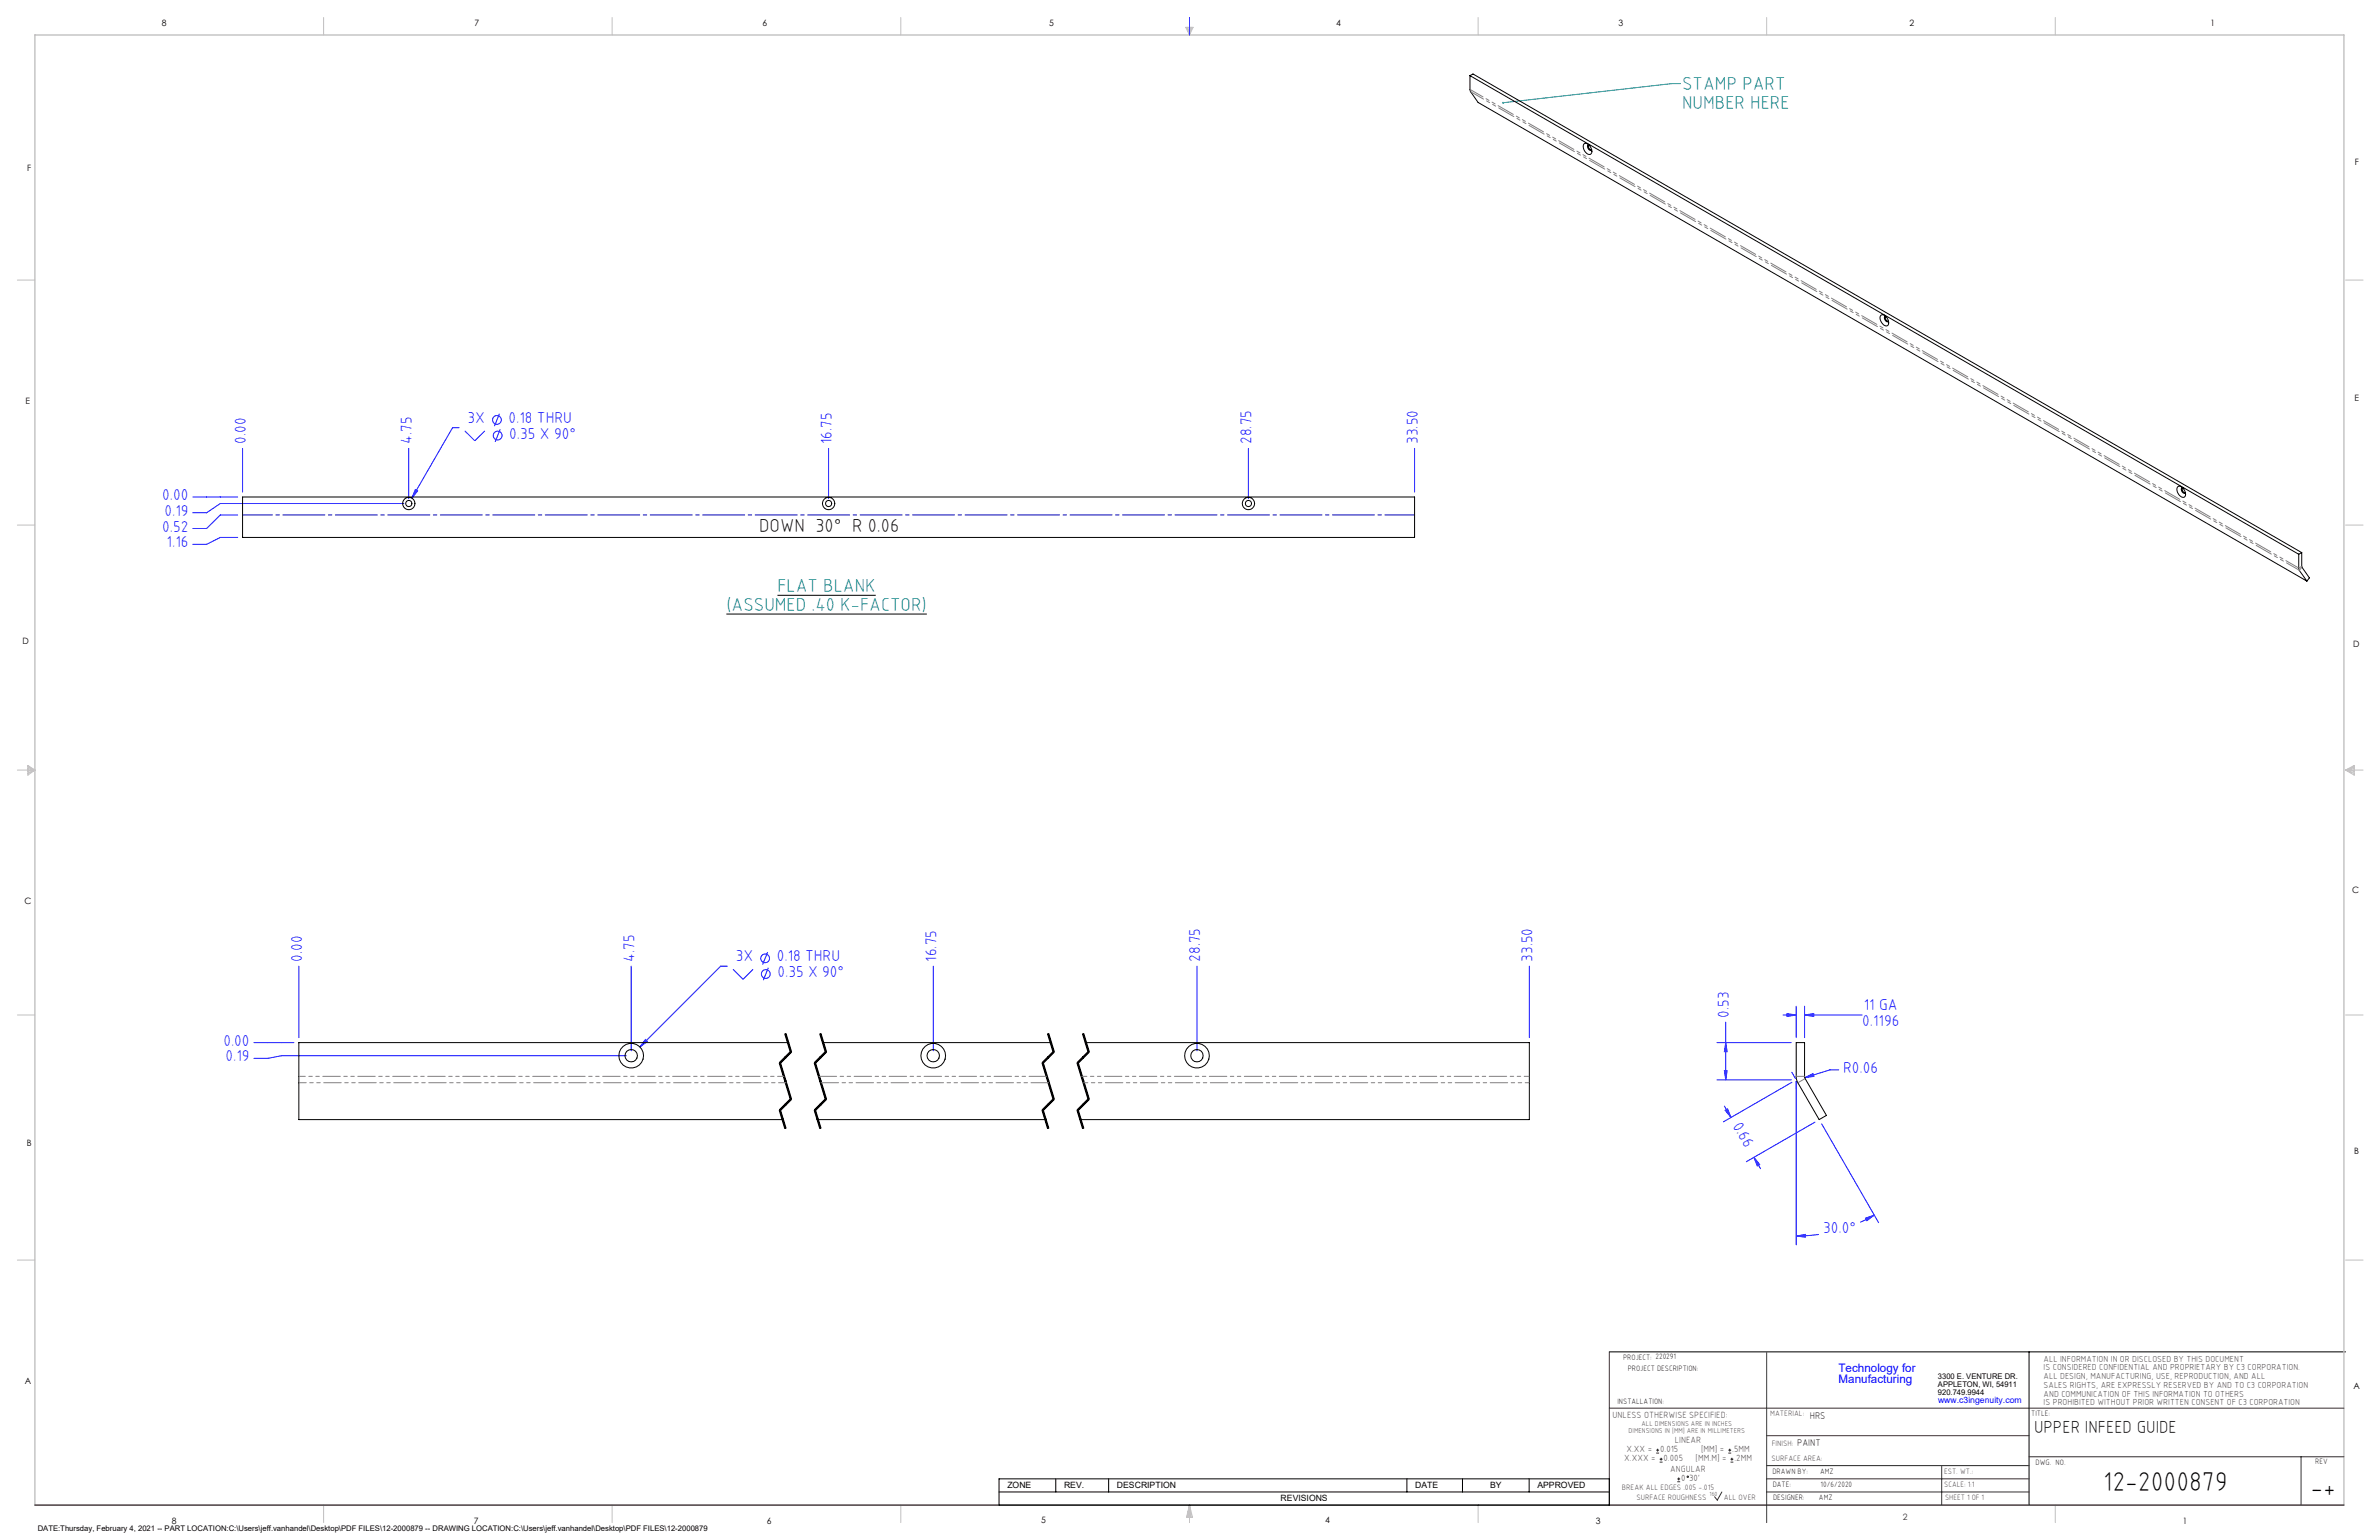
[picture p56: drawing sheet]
<svg xmlns="http://www.w3.org/2000/svg" width="864mm" height="559mm" viewBox="0 0 864 559" stroke-linecap="round" stroke-linejoin="round" font-family="sans-serif">
<defs><g id="words">
<g font-size="9.9">
<text x="763.5" y="541.1">12-2000879</text>
<text x="838.7" y="543.2">-+</text>
</g>
<g font-size="6.8" fill="#008080">
<text x="610.6" y="32.7">STAMP PART</text>
<text x="610.6" y="39.5">NUMBER HERE</text>
<text x="282.2" y="215">FLAT BLANK</text>
<text x="263.7" y="221.8">(ASSUMED .40 K-FACTOR)</text>
</g>
<text font-size="6.8" x="275.5" y="193.1">DOWN 30° R 0.06</text>
<text font-size="6.3" x="738.4" y="519.9">UPPER INFEED GUIDE</text>
<g font-size="5.7" fill="#00f">
<text x="169.7" y="153.5">3X</text>
<text x="184.6" y="153.5">0.18 THRU</text>
<text x="89.2" y="161.1" transform="rotate(-90 89.2 161.1)">0.00</text>
<text x="149.5" y="161.1" transform="rotate(-90 149.5 161.1)">4.75</text>
<text x="184.9" y="159.2">0.35 X 90°</text>
<text x="301.9" y="161.1" transform="rotate(-90 301.9 161.1)">16.75</text>
<text x="454.3" y="161.1" transform="rotate(-90 454.3 161.1)">28.75</text>
<text x="514.7" y="161.1" transform="rotate(-90 514.7 161.1)">33.50</text>
<text x="58.9" y="181.4">0.00</text>
<text x="59.7" y="187.2">0.19</text>
<text x="58.9" y="192.9">0.52</text>
<text x="60.5" y="198.6">1.16</text>
<text x="109.6" y="349" transform="rotate(-90 109.6 349)">0.00</text>
<text x="230.3" y="349" transform="rotate(-90 230.3 349)">4.75</text>
<text x="267.1" y="348.9">3X</text>
<text x="282" y="348.9">0.18 THRU</text>
<text x="339.9" y="349" transform="rotate(-90 339.9 349)">16.75</text>
<text x="435.7" y="349" transform="rotate(-90 435.7 349)">28.75</text>
<text x="556.3" y="349" transform="rotate(-90 556.3 349)">33.50</text>
<text x="282.2" y="354.5">0.35 X 90°</text>
<text x="627.6" y="369.3" transform="rotate(-90 627.6 369.3)">0.53</text>
<text x="676.6" y="366.6">11 GA</text>
<text x="676" y="372.3">0.1196</text>
<text x="81.1" y="379.4">0.00</text>
<text x="81.9" y="385.1">0.19</text>
<text x="669.1" y="389.3">R0.06</text>
<text x="628.8" y="408.5" transform="rotate(60 628.8 408.5)">0.66</text>
<text x="661.9" y="447.4">30.0°</text>
</g>
<g font-size="4.2" fill="#00f">
<text x="667.4" y="497.7">Technology for</text>
<text x="667.4" y="502">Manufacturing</text>
</g>
<g font-size="3.5">
<text x="657" y="514.9">HRS</text>
<text x="652.4" y="524.7">PAINT</text>
</g>
<g font-size="3.3" fill="#382c30">
<text x="585.4" y="514.4">UNLESS OTHERWISE SPECIFIED:</text>
<text x="590.4" y="526.8">X.XX =</text>
<text x="602.6" y="526.8">0.015</text>
<text x="608" y="523.6">LINEAR</text>
<text x="617.5" y="526.8">[MM] =</text>
<text x="628.8" y="526.8">.5MM</text>
<text x="589.6" y="530.1">X.XXX =</text>
<text x="603.9" y="530.1">0.005</text>
<text x="606.3" y="534">ANGULAR</text>
<text x="615.5" y="530.1">[MM.M] =</text>
<text x="629.6" y="530.1">.2MM</text>
<text x="610.3" y="537.3">0</text>
<text x="613.2" y="537.3">30'</text>
</g>
<g font-size="3.2">
<text x="58.8" y="9.6">8</text>
<text x="172.3" y="9.5">7</text>
<text x="276.8" y="9.5">6</text>
<text x="380.9" y="9.6">5</text>
<text x="485" y="9.5">4</text>
<text x="587.5" y="9.5">3</text>
<text x="693.1" y="9.5">2</text>
<text x="802.4" y="9.5">1</text>
<text x="854.9" y="59.8">F</text>
<text x="9.9" y="62">F</text>
<text x="9.3" y="146.5">E</text>
<text x="854.7" y="145.5">E</text>
<text x="8.2" y="233.6">D</text>
<text x="854.3" y="234.9">D</text>
<text x="8.9" y="328.1">C</text>
<text x="853.9" y="324.1">C</text>
<text x="9.7" y="415.8">B</text>
<text x="854.6" y="418.6">B</text>
<text x="9" y="502">A</text>
<text x="854.3" y="503.9">A</text>
<text x="62.3" y="552.9">8</text>
<text x="172" y="552.9">7</text>
<text x="278.3" y="552.9">6</text>
<text x="377.9" y="552.8">5</text>
<text x="481" y="552.8">4</text>
<text x="579.3" y="552.8">3</text>
<text x="792.4" y="552.8">1</text>
</g>
<g font-size="3.2" fill="#382c30">
<text x="741.9" y="494.1">ALL INFORMATION IN OR DISCLOSED BY THIS DOCUMENT</text>
<text x="741.9" y="497.3">IS CONSIDERED CONFIDENTIAL AND PROPRIETARY BY C3 CORPORATION.</text>
<text x="741.9" y="500.4">ALL DESIGN, MANUFACTURING, USE, REPRODUCTION, AND ALL</text>
<text x="741.9" y="503.6">SALES RIGHTS, ARE EXPRESSLY RESERVED BY AND TO C3 CORPORATION</text>
<text x="741.9" y="506.8">AND COMMUNICATION OF THIS INFORMATION TO OTHERS</text>
<text x="741.9" y="510">IS PROHIBITED WITHOUT PRIOR WRITTEN CONSENT OF C3 CORPORATION</text>
<text x="690.7" y="551.6">2</text>
</g>
<text font-size="3.1" fill="#00f" x="703.5" y="509.2">www.c3ingenuity.com</text>
<g font-size="3.1">
<text x="365.7" y="540">ZONE</text>
<text x="386.3" y="540">REV.</text>
<text x="405.5" y="540">DESCRIPTION</text>
<text x="464.9" y="544.8">REVISIONS</text>
<text x="513.7" y="540">DATE</text>
<text x="540.9" y="540">BY</text>
<text x="558.1" y="540">APPROVED</text>
</g>
<g font-size="2.8">
<text x="589.2" y="493.3">PROJECT: 220291</text>
<text x="590.9" y="497.3">PROJECT DESCRIPTION:</text>
<text x="703.5" y="500.5">3300 E. VENTURE DR.</text>
<text x="703.5" y="503.3">APPLETON, WI, 54911</text>
<text x="587.1" y="509.6">INSTALLATION:</text>
<text x="703.5" y="506.2">920.749.9944</text>
<text x="737.3" y="513.8">TITLE:</text>
<text x="738.9" y="531.5">DWG. NO.</text>
<text x="840.5" y="531.3">REV</text>
<text x="643.4" y="534.9">DRAWN BY:</text>
<text x="643.5" y="539.7">DATE:</text>
<text x="660.7" y="534.7">AMZ</text>
<text x="660.9" y="539.6">10/6/2020</text>
<text x="643.6" y="544.4">DESIGNER:</text>
<text x="660.3" y="544.3">AMZ</text>
<text x="13.7" y="555.5">DATE:Thursday, February 4, 2021 -- PART LOCATION:C:\Users\jeff.vanhandel\Desktop\PDF FILES\12-2000879 -- DRAWING LOCATION:C:\Users\jeff.vanhandel\Desktop\PDF FILES\12-2000879</text>
</g>
<g font-size="2.8" fill="#382c30">
<text x="642.6" y="513.8">MATERIAL:</text>
<text x="643.2" y="524.8">FINISH:</text>
<text x="643.1" y="530.1">SURFACE AREA:</text>
<text x="705.7" y="534.7">EST. WT.:</text>
<text x="705.7" y="539.7">SCALE: 1:1</text>
<text x="588.8" y="540.5">BREAK ALL EDGES .005 -.015</text>
<text x="594" y="544.2">SURFACE ROUGHNESS</text>
<text x="625.8" y="544.2">ALL OVER</text>
<text x="706.1" y="544.4">SHEET 1 OF 1</text>
</g>
<g font-size="2.5" fill="#382c30">
<text x="591.2" y="520.1">DIMENSIONS IN [MM] ARE IN MILLIMETERS</text>
<text x="595.9" y="517.3">ALL DIMENSIONS ARE IN INCHES</text>
</g>
<text font-size="2.2" fill="#382c30" x="620.6" y="542.9">160</text>
</g></defs>
<g fill="none" stroke="#000" stroke-width=".36">
<path d="M282.2 216h35.7M263.7 222.8h72.8M284.9 375.2l2 6.6M285.1 375.1l2 6.6-4 4 4 13.1-4 4 2 6.6M285.3 375l2 6.6M297.6 375.2l2 6.6M297.8 375.1l2 6.6-4 4 4 13.1-4 4 2 6.6M298 375l2 6.6M380.3 375.2l2 6.6M380.5 375.1l2 6.6-4 4 4 13.1-4 4 2 6.6M380.7 375l1 3.3M381.7 378.3l1 3.3z"/>
<path d="M393 375.2l2 6.6M393.2 375.1l2 6.6-4 4 4 13.1-4 4 2 6.6M393.4 375l2 6.6M282.9 385.8l4 13.1M283.3 385.6l4 13.2M286.9 381.5l-4 4M286.9 398.7l-4 4M287.3 381.9l-4 4M287.3 399l-4 4M295.6 385.8l4 13.1M296 385.6l4 13.2M299.6 381.5l-4 4"/>
<path d="M299.6 398.7l-4 4M300 381.9l-4 4M300 399l-4 4M378.3 385.8l4 13.1M378.7 385.6l4 13.2M382.3 381.5l-4 4M382.3 398.7l-4 4M382.7 381.9l-4 4M382.7 399l-4 4M391 385.8l4 13.1M391.4 385.6l4 13.2M395 381.5l-4 4"/>
<path d="M395 398.7l-4 4M395.4 381.9l-4 4M395.4 399l-4 4M282.9 402.9l2 6.6M283.3 402.8l2 6.6M295.6 402.9l2 6.6M296 402.8l2 6.6M378.3 402.9l2 6.6M378.7 402.8l2 6.6M391 402.9l2 6.6M391.4 402.8l2 6.6M584.2 490.5h267.3"/>
<path d="M736.6 490.5v55.6M362.7 536.6h221.5v9.5h-221.5zM383.3 536.6v4.8M402.4 536.6v4.8M510.7 536.6v4.8M530.9 536.6v4.8M555.1 536.6v4.8M362.7 541.4h221.5"/>
</g>
<g fill="none" stroke="#c0c0c0" stroke-width=".36">
<path d="M117.5 6.4v6.3M222.2 6.4v6.3M327 6.4v6.3M430.4 9.9h2.7l-1.3 2.8zM430.9 9.9l.9 2.8M431.2 9.9l.6 2.8M432.1 9.9l-.3 2.8M432.6 9.9l-.8 2.8M536.6 6.4v6.3M641.3 6.4v6.3M746.1 6.4v6.3M6.3 101.6h6.4"/>
<path d="M851.5 101.6h6.3M6.3 190.5h6.4M851.5 190.5h6.3M6.3 279.4h6.4M10.1 277.7l2.6 1.7-2.6 1.9zM10.1 278.2l2.6 1.2M10.1 278.8l2.6 .6M12.7 279.4l-2.6 1.2M12.7 279.4l-2.6 .5M851.5 279.4h6.3M851.5 279.4l3.1 .5M851.5 279.4l3.1 1.2"/>
<path d="M851.5 279.4l3.1-1.7v3.6zM854.6 278.8l-3.1 .6M854.6 278.2l-3.1 1.2M6.3 368.3h6.4M851.5 368.3h6.3M6.3 457.2h6.4M851.5 457.2h6.3M117.5 546.1v6.4M222.2 546.1v6.4M327 546.1v6.4M431.8 546.1v6.4M431.8 546.1l1.1 4.5h-2.2z"/>
<path d="M431.8 546.1l.6 4.5M431.8 546.1l-.9 4.5M431.8 546.1l-.4 4.5M431.8 546.1l.3 4.5M536.6 546.1v6.4M746.1 546.1v6.4"/>
</g>
<path d="M12.7 546.1v-533.4h838.2v533.4" fill="none" stroke="#c0c0c0" stroke-width=".5"/>
<g fill="none" stroke="#00f" stroke-width=".36">
<path d="M431.8 6.4v6.3M166.7 155.2h-2.4l-14.8 25.6M168.7 156.4l3.7 3.5 3.6-3.5M181.3 150.1l-1.8 4.5M181.6 155.8l-1.9 4.5M88.1 162.7v15.8M148.4 162.7v18.2M150.7 177.7l.9 .5-2.1 2.6zM300.8 162.7v18.2M453.2 162.7v18.2M513.5 162.7v15.8M70 180.3h16.3"/>
<path d="M86.3 186.9h-6.3l-5 4.9h-5M86.3 195h-6.3l-5 2.5h-5M146.6 182.7h-66.6l-5 3.4h-5M108.5 350.6v25.9M229.1 350.6v30.7M264 350.6h-2.4l-29.3 29.3M266.1 351.7l3.6 3.7 3.7-3.7M278.7 345.5l-1.9 4.5M278.9 351.2l-1.8 4.5M338.8 350.6v30.7M434.5 350.6v30.7M555.2 350.6v25.9"/>
<path d="M92.2 378.3h14.5M234.3 377.2l.7 .7-2.7 2zM623.3 378.3h26.9M626.5 370.9v20.9M626.5 378.3l.5 3.3h-1zM647.3 368.3h4.7M648.7 367.8l3.3 .5-3.3 .5zM652 365.1v11.4M655.1 368.3l3.3-.5v1zM655.1 365.1v11.4M655.1 368.3h20.9M227.4 383.1h-125.2l-5 .9h-5"/>
<path d="M623.3 391.8h26.9M626 388.5h1l-.5 3.3zM650.5 389.1l1.3 2.2M650.5 392.7l-24.9 14.4M652 392.4v59.3M655.1 391.1l3-1.5 .4 1zM667.5 388.2h-3.2l-9.2 2.9M626 401.4l2.4 4.1M626.3 402.9l.8-.5 1.3 3.1zM636.7 419.9l2.1 2.7-.9 .5zM636.7 419.9l2.4 4.2M658.8 407.2l-24.9 14.3"/>
<path d="M661.3 407.8l20.7 35.9M652 448.5l3.3-.6 .1 1zM660.3 447.9l-8.3 .6M677.2 442l3.2-1.1-2.7 2zM680.4 440.9l-5.1 2.6"/>
<circle cx="180.4" cy="152.4" r="1.59"/>
<circle cx="180.7" cy="158" r="1.59"/>
<circle cx="277.7" cy="347.8" r="1.59"/>
<circle cx="278" cy="353.4" r="1.59"/>
</g>
<path d="M584.2 490.5v55.6M641.3 490.7v61.8M584.2 511h266.7M641.3 520.9h95.3M641.3 531.8h95.3M641.3 536.6h95.3M704.8 531.8v14.3M736.6 528.6h114.3M835.3 528.6v17.5M625.1 541.4l-1.7 2.9-1-1.2M641.3 541.4h95.3" fill="none" stroke="#382c30" stroke-width=".36"/>
<path d="M12.7 546.1h838.2" fill="none" stroke="#382c30" stroke-width=".5"/>
<path d="M285.1 375.1l2 6.6M297.8 375.1l2 6.6M380.5 375.1l2 6.6M393.2 375.1l2 6.6M283.1 402.8l2 6.6M295.8 402.8l2 6.6M378.5 402.8l2 6.6M391.2 402.8l2 6.6" fill="none" stroke="#000" stroke-width=".36" stroke-dasharray="6.3 1.3 1.3 1.3" stroke-dashoffset="3.4"/>
<path d="M287.1 381.7l-4 4M287.1 398.8l-4 4M299.8 381.7l-4 4M299.8 398.8l-4 4M382.5 381.7l-4 4M382.5 398.8l-4 4M395.2 381.7l-4 4M395.2 398.8l-4 4" fill="none" stroke="#000" stroke-width=".36" stroke-dasharray="6.3 1.3 1.3 1.3" stroke-dashoffset="2.8"/>
<path d="M283.1 385.7l4 13.1M295.8 385.7l4 13.1M378.5 385.7l4 13.1M391.2 385.7l4 13.1" fill="none" stroke="#000" stroke-width=".36" stroke-dasharray="6.3 1.3 1.3 1.3" stroke-dashoffset="1.4"/>
<path d="M610 30.3h-3.2l-61.2 7" fill="none" stroke="#008080" stroke-width=".36"/>
<path d="M88.1 186.8h425.4" fill="none" stroke="#0000a0" stroke-width=".36" stroke-dasharray="15.2 1.3 1.3 1.3" stroke-dashoffset="4.4"/>
<path d="M545.4 37.1a.34 .34 0 0 1 .5-.1 .34 .34 0 0 1-.1 .5 .34 .34 0 0 1-.5-.2h.3h-.3z" fill="#008080"/>
<g fill="#00f">
<path d="M626 388.5h1l-.5 3.3zM626.5 378.3l.5 3.3h-1z"/>
<path d="M626.3 402.9l.8-.5 1.3 3.1zM636.7 419.9l2.1 2.7-.9 .5z"/>
<path d="M234.3 377.2l-2 2.7 2.7-2zM648.7 367.8l3.3 .5-3.3 .5zM655.1 368.3l3.3-.5v1zM652 448.5l3.3-.6 .1 1zM677.2 442l3.2-1.1-2.7 2zM655.1 391.1l3.4-.5-.4-1zM150.7 177.7l-1.2 3.1 2.1-2.6z"/>
</g>
<g fill="none" stroke="#000" stroke-width=".36">
<path d="M533.6 27.4v5.4l3 4.4 300.8 173.7M533.6 27.4l300.9 173.7M533.6 27.4l1.1-.6 300.9 173.7M575 52.3a2.17 2.17 0 0 1 2.8 2.1 1.19 1.19 0 0 1-.6 1.7 1.19 1.19 0 0 1-1.6-.8l-.8-1.6zM576.7 52.6a1.44 1.44 0 0 0 1 1.8M576.8 52.6a1.06 1.06 0 0 0-.3 1.3 1.06 1.06 0 0 0 1.3 .5M682.7 114.5a2.14 2.14 0 0 1 2.9 2.1 1.18 1.18 0 0 1-.6 1.7 1.18 1.18 0 0 1-1.6-.8l-.7-1a1.84 1.84 0 0 1 0-2zM684.3 114.8h.2a1.31 1.31 0 0 0 1.1 1.8 1.15 1.15 0 0 1-1.4-.4 1.15 1.15 0 0 1 .1-1.4zM790.5 176.7a1.58 1.58 0 0 1 2.3 1l.5 1.1a1.09 1.09 0 0 1-.2 1.5 1.09 1.09 0 0 1-1.5-.2l-1.1-1.4-.3-1.1zM792.2 177a1.51 1.51 0 0 0 1.1 1.9M792.3 177a1.07 1.07 0 0 0-.3 1.3 1.07 1.07 0 0 0 1.3 .5M88.1 180.3h425.4v14.7h-425.4z"/>
<path d="M834.5 201.1v5.4l2.9 4.4M835.6 200.5v5.2l2.7 4-.9 1.2M835.6 200.5l-1.1 .6M286.1 378.3h-177.6v28h175.6M298.8 378.3h82.7M394.2 378.3h161v28h-163M652 378.3h3.1v12.8l7.9 13.6-2.6 1.6-8.2-14.5zM296.8 406.3h82.7"/>
<circle cx="148.4" cy="182.7" r="1.12"/>
<circle cx="148.4" cy="182.7" r="2.24"/>
<circle cx="300.8" cy="182.7" r="1.12"/>
<circle cx="300.8" cy="182.7" r="2.24"/>
<circle cx="453.2" cy="182.7" r="1.12"/>
<circle cx="453.2" cy="182.7" r="2.24"/>
<circle cx="229.1" cy="383.1" r="2.25"/>
<circle cx="229.1" cy="383.1" r="4.5"/>
<circle cx="338.8" cy="383.1" r="2.25"/>
<circle cx="338.8" cy="383.1" r="4.5"/>
<circle cx="434.5" cy="383.1" r="2.25"/>
<circle cx="434.5" cy="383.1" r="4.5"/>
</g>
<path d="M555.2 390.6h-162.5" fill="none" stroke="#808080" stroke-width=".36" stroke-dasharray="6.3 1.3 1.3 1.3 1.3 1.3" stroke-dashoffset="4.5"/>
<path d="M555.2 392.9h-161.8" fill="none" stroke="#808080" stroke-width=".36" stroke-dasharray="6.3 1.3 1.3 1.3 1.3 1.3" stroke-dashoffset="4.8"/>
<path d="M380 390.6h-82.7M380.7 392.9h-82.7" fill="none" stroke="#808080" stroke-width=".36" stroke-dasharray="6.3 1.3 1.3 1.3 1.3 1.3" stroke-dashoffset="-.1"/>
<path d="M284.6 390.6h-176.1" fill="none" stroke="#808080" stroke-width=".36" stroke-dasharray="6.3 1.3 1.3 1.3 1.3 1.3" stroke-dashoffset="4"/>
<path d="M285.3 392.9h-176.8" fill="none" stroke="#808080" stroke-width=".36" stroke-dasharray="6.3 1.3 1.3 1.3 1.3 1.3" stroke-dashoffset="3.7"/>
<path d="M834.5 206.1l1.1-.6M835.6 205.8l-.9 1.1M652.1 390.6h3M655.3 391.4l-2.6 1.5" fill="none" stroke="#808080" stroke-width=".36" stroke-dasharray="6.3 1.3 1.3 1.3 1.3 1.3"/>
<path d="M834.5 206.1l-300.9-173.6M834.7 206.9l-300.8-173.6" fill="none" stroke="#808080" stroke-width=".36" stroke-dasharray="6.3 1.3 1.3 1.3 1.3 1.3" stroke-dashoffset=".9"/>
<g fill="none" stroke="#382c30" stroke-width=".36">
<path d="M601.2 527.3h1.1M601.2 526.2h1.1M601.7 525.7v1M602.5 530.5h1M602.5 529.5h1M603 529v1M608.9 537.7h1M608.9 536.6h1M609.4 536.1v1.1M627.4 527.3h1M627.4 526.2h1M627.9 525.7v1"/>
<path d="M628.2 530.5h1M628.2 529.5h1M628.7 529v1"/>
<circle cx="612.7" cy="535.9" r=".27"/>
</g>
<use href="#words"/>
</svg>
